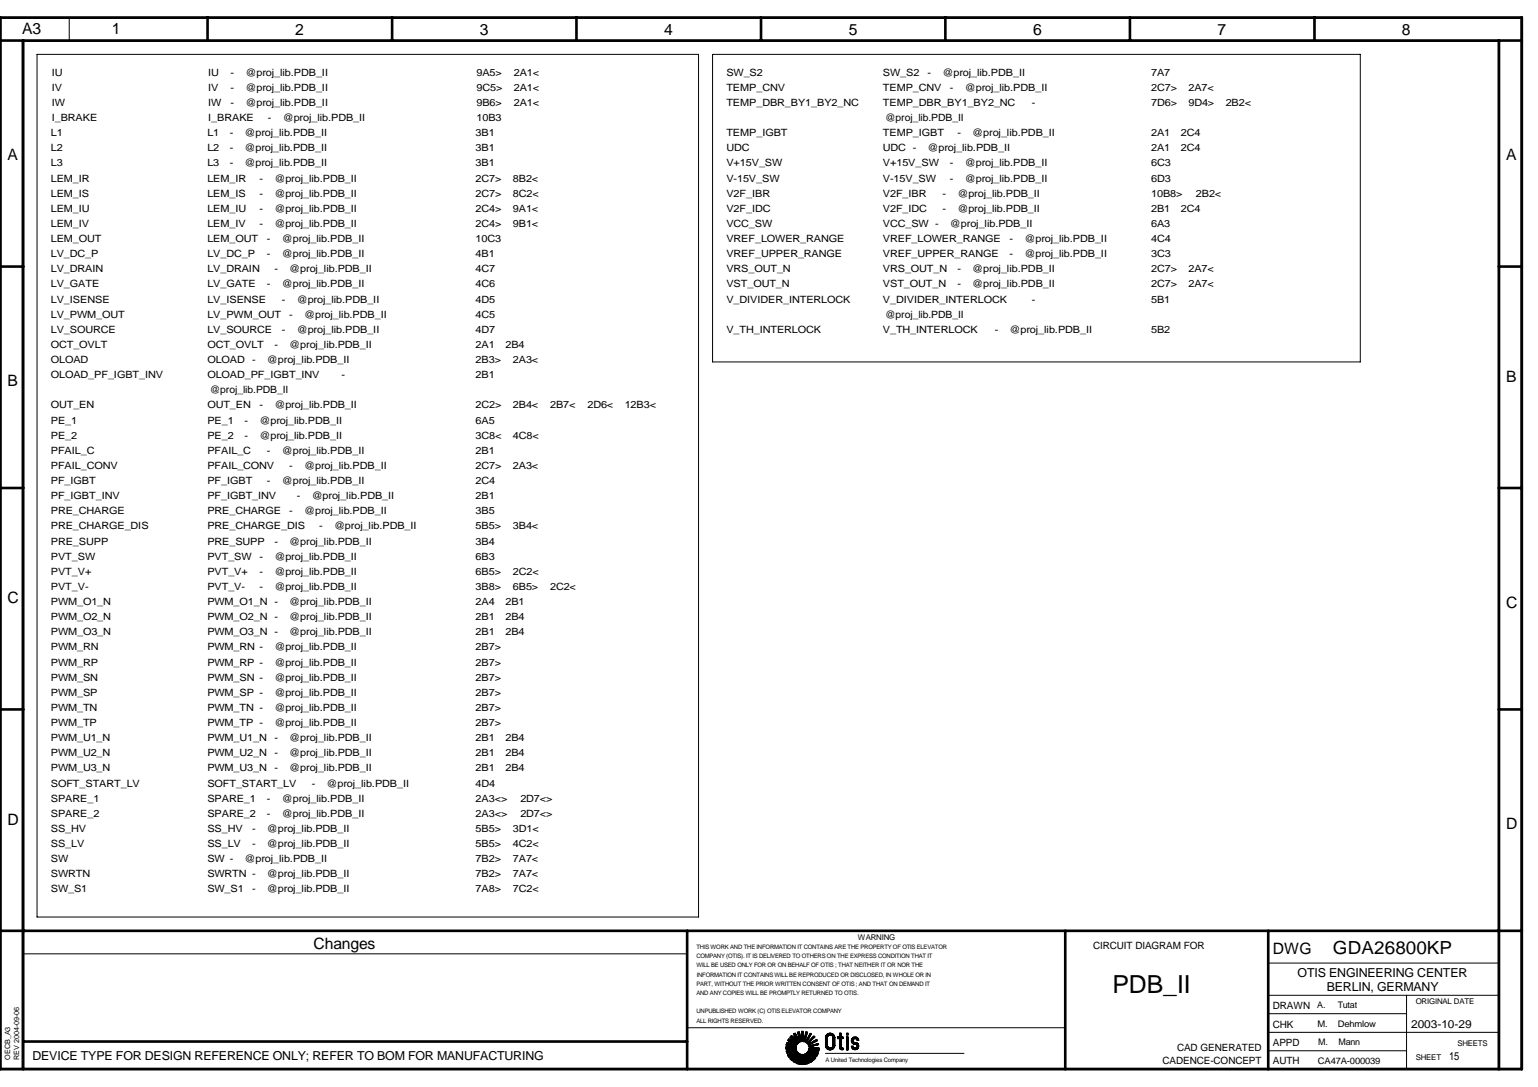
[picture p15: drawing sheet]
<svg xmlns="http://www.w3.org/2000/svg" width="297mm" height="210mm" viewBox="0 0 297 210" stroke-linecap="round" stroke-linejoin="round" font-family="sans-serif">
<defs><g id="words">
<text font-size="4.8" x="214.8" y="191.8">PDB_II</text>
<text font-size="3.5" x="257.4" y="184.2">GDA26800KP</text>
<g font-size="3">
<text x="4.3" y="6.6">A3</text>
<text x="21.6" y="6.6">1</text>
<text x="57" y="6.7">2</text>
<text x="92.7" y="6.7">3</text>
<text x="128.3" y="6.7">4</text>
<text x="163.9" y="6.7">5</text>
<text x="199.5" y="6.7">6</text>
<text x="235.2" y="6.7">7</text>
<text x="270.8" y="6.7">8</text>
<text x="1.4" y="30.9">A</text>
<text x="290.9" y="30.9">A</text>
<text x="1.4" y="74.6">B</text>
<text x="290.9" y="73.7">B</text>
<text x="1.4" y="116.5">C</text>
<text x="290.9" y="117.3">C</text>
<text x="1.4" y="159.2">D</text>
<text x="290.9" y="160.1">D</text>
<text x="60.6" y="183.3">Changes</text>
<text x="245.8" y="184.1">DWG</text>
</g>
<g font-size="2.4">
<text x="250.6" y="188.6">OTIS ENGINEERING CENTER</text>
<text x="256.2" y="191.3">BERLIN, GERMANY</text>
<text x="6.3" y="204.7">DEVICE TYPE FOR DESIGN REFERENCE ONLY; REFER TO BOM FOR MANUFACTURING</text>
</g>
<g font-size="2.2">
<text x="272.5" y="198.5">2003-10-29</text>
<text x="279.9" y="204.7">15</text>
</g>
<g font-size="1.9">
<text x="10" y="17.5">IV</text>
<text x="10" y="14.6">IU</text>
<text x="40.2" y="17.5">IV</text>
<text x="40.2" y="14.6">IU</text>
<text x="44.5" y="17.5">-</text>
<text x="44.5" y="14.6">-</text>
<text x="47.4" y="17.5">@proj_lib.PDB_II</text>
<text x="47.4" y="14.6">@proj_lib.PDB_II</text>
<text x="92" y="17.5">9C5&gt;</text>
<text x="92" y="14.6">9A5&gt;</text>
<text x="99.2" y="17.5">2A1&lt;</text>
<text x="99.2" y="14.6">2A1&lt;</text>
<text x="140.3" y="17.5">TEMP_CNV</text>
<text x="140.3" y="14.6">SW_S2</text>
<text x="170.5" y="14.6">SW_S2</text>
<text x="170.5" y="17.5">TEMP_CNV</text>
<text x="179.2" y="14.6">-</text>
<text x="182" y="14.6">@proj_lib.PDB_II</text>
<text x="183.5" y="17.5">-</text>
<text x="186.3" y="17.5">@proj_lib.PDB_II</text>
<text x="222.3" y="14.6">7A7</text>
<text x="222.3" y="17.5">2C7&gt;</text>
<text x="229.5" y="17.5">2A7&lt;</text>
<text x="10" y="23.4">I_BRAKE</text>
<text x="10" y="20.4">IW</text>
<text x="40.2" y="20.4">IW</text>
<text x="40.2" y="23.4">I_BRAKE</text>
<text x="44.5" y="20.4">-</text>
<text x="47.4" y="20.4">@proj_lib.PDB_II</text>
<text x="51.7" y="23.4">-</text>
<text x="54.6" y="23.4">@proj_lib.PDB_II</text>
<text x="92" y="20.4">9B6&gt;</text>
<text x="92" y="23.4">10B3</text>
<text x="99.2" y="20.4">2A1&lt;</text>
<text x="140.3" y="20.4">TEMP_DBR_BY1_BY2_NC</text>
<text x="170.5" y="20.4">TEMP_DBR_BY1_BY2_NC</text>
<text x="170.9" y="23.4">@proj_lib.PDB_II</text>
<text x="199.3" y="20.4">-</text>
<text x="222.3" y="20.4">7D6&gt;</text>
<text x="229.5" y="20.4">9D4&gt;</text>
<text x="236.7" y="20.4">2B2&lt;</text>
<text x="9.8" y="29.2">L2</text>
<text x="9.8" y="26.3">L1</text>
<text x="40" y="29.2">L2</text>
<text x="40" y="26.3">L1</text>
<text x="44.4" y="29.2">-</text>
<text x="44.4" y="26.3">-</text>
<text x="47.2" y="29.2">@proj_lib.PDB_II</text>
<text x="47.2" y="26.3">@proj_lib.PDB_II</text>
<text x="91.9" y="29.2">3B1</text>
<text x="91.9" y="26.3">3B1</text>
<text x="140.3" y="29.2">UDC</text>
<text x="140.3" y="26.3">TEMP_IGBT</text>
<text x="170.5" y="26.3">TEMP_IGBT</text>
<text x="170.5" y="29.2">UDC -</text>
<text x="179.2" y="29.2">@proj_lib.PDB_II</text>
<text x="184.9" y="26.3">-</text>
<text x="187.8" y="26.3">@proj_lib.PDB_II</text>
<text x="222.3" y="26.3">2A1</text>
<text x="222.3" y="29.2">2A1</text>
<text x="228.1" y="26.3">2C4</text>
<text x="228.1" y="29.2">2C4</text>
<text x="9.8" y="35.1">LEM_IR</text>
<text x="9.8" y="32.1">L3</text>
<text x="40" y="35.1">LEM_IR</text>
<text x="40" y="32.1">L3</text>
<text x="44.4" y="32.1">-</text>
<text x="47.2" y="32.1">@proj_lib.PDB_II</text>
<text x="50.1" y="35.1">-</text>
<text x="53" y="35.1">@proj_lib.PDB_II</text>
<text x="91.9" y="35.1">2C7&gt;</text>
<text x="91.9" y="32.1">3B1</text>
<text x="99.1" y="35.1">8B2&lt;</text>
<text x="140.3" y="35.1">V-15V_SW</text>
<text x="140.3" y="32.1">V+15V_SW</text>
<text x="170.5" y="32.1">V+15V_SW</text>
<text x="170.5" y="35.1">V-15V_SW</text>
<text x="183.5" y="32.1">-</text>
<text x="183.5" y="35.1">-</text>
<text x="186.3" y="35.1">@proj_lib.PDB_II</text>
<text x="186.3" y="32.1">@proj_lib.PDB_II</text>
<text x="222.3" y="32.1">6C3</text>
<text x="222.3" y="35.1">6D3</text>
<text x="9.8" y="40.9">LEM_IU</text>
<text x="9.8" y="38">LEM_IS</text>
<text x="40" y="40.9">LEM_IU</text>
<text x="40" y="38">LEM_IS</text>
<text x="50.1" y="40.9">-</text>
<text x="50.1" y="38">-</text>
<text x="53" y="40.9">@proj_lib.PDB_II</text>
<text x="53" y="38">@proj_lib.PDB_II</text>
<text x="91.9" y="40.9">2C4&gt;</text>
<text x="91.9" y="38">2C7&gt;</text>
<text x="99.1" y="40.9">9A1&lt;</text>
<text x="99.1" y="38">8C2&lt;</text>
<text x="140.3" y="40.9">V2F_IDC</text>
<text x="140.3" y="38">V2F_IBR</text>
<text x="170.5" y="38">V2F_IBR</text>
<text x="170.5" y="40.9">V2F_IDC</text>
<text x="182" y="38">-</text>
<text x="182" y="40.9">-</text>
<text x="184.9" y="38">@proj_lib.PDB_II</text>
<text x="184.9" y="40.9">@proj_lib.PDB_II</text>
<text x="222.3" y="38">10B8&gt;</text>
<text x="222.3" y="40.9">2B1</text>
<text x="228.1" y="40.9">2C4</text>
<text x="231" y="38">2B2&lt;</text>
<text x="9.8" y="46.7">LEM_OUT</text>
<text x="9.8" y="43.8">LEM_IV</text>
<text x="40" y="43.8">LEM_IV</text>
<text x="40" y="46.7">LEM_OUT</text>
<text x="50.1" y="43.8">-</text>
<text x="51.6" y="46.7">-</text>
<text x="53" y="43.8">@proj_lib.PDB_II</text>
<text x="54.4" y="46.7">@proj_lib.PDB_II</text>
<text x="91.9" y="43.8">2C4&gt;</text>
<text x="91.9" y="46.7">10C3</text>
<text x="99.1" y="43.8">9B1&lt;</text>
<text x="140.3" y="46.7">VREF_LOWER_RANGE</text>
<text x="140.3" y="43.8">VCC_SW</text>
<text x="170.5" y="46.7">VREF_LOWER_RANGE</text>
<text x="170.5" y="43.8">VCC_SW -</text>
<text x="183.5" y="43.8">@proj_lib.PDB_II</text>
<text x="195" y="46.7">-</text>
<text x="197.9" y="46.7">@proj_lib.PDB_II</text>
<text x="222.3" y="43.8">6A3</text>
<text x="222.3" y="46.7">4C4</text>
<text x="9.8" y="52.6">LV_DRAIN</text>
<text x="9.8" y="49.7">LV_DC_P</text>
<text x="40" y="49.7">LV_DC_P</text>
<text x="40" y="52.6">LV_DRAIN</text>
<text x="51.6" y="49.7">-</text>
<text x="53" y="52.6">-</text>
<text x="54.4" y="49.7">@proj_lib.PDB_II</text>
<text x="55.9" y="52.6">@proj_lib.PDB_II</text>
<text x="91.9" y="52.6">4C7</text>
<text x="91.9" y="49.7">4B1</text>
<text x="140.3" y="52.6">VRS_OUT_N</text>
<text x="140.3" y="49.7">VREF_UPPER_RANGE</text>
<text x="170.5" y="52.6">VRS_OUT_N</text>
<text x="170.5" y="49.7">VREF_UPPER_RANGE</text>
<text x="184.9" y="52.6">-</text>
<text x="187.8" y="52.6">@proj_lib.PDB_II</text>
<text x="195" y="49.7">-</text>
<text x="197.9" y="49.7">@proj_lib.PDB_II</text>
<text x="222.3" y="52.6">2C7&gt;</text>
<text x="222.3" y="49.7">3C3</text>
<text x="229.5" y="52.6">2A7&lt;</text>
<text x="9.8" y="58.4">LV_ISENSE</text>
<text x="9.8" y="55.5">LV_GATE</text>
<text x="40" y="58.4">LV_ISENSE</text>
<text x="40" y="55.5">LV_GATE</text>
<text x="51.6" y="55.5">-</text>
<text x="54.4" y="58.4">-</text>
<text x="54.4" y="55.5">@proj_lib.PDB_II</text>
<text x="57.3" y="58.4">@proj_lib.PDB_II</text>
<text x="91.9" y="58.4">4D5</text>
<text x="91.9" y="55.5">4C6</text>
<text x="140.3" y="58.4">V_DIVIDER_INTERLOCK</text>
<text x="140.3" y="55.5">VST_OUT_N</text>
<text x="170.5" y="55.5">VST_OUT_N</text>
<text x="170.5" y="58.4">V_DIVIDER_INTERLOCK</text>
<text x="184.9" y="55.5">-</text>
<text x="187.8" y="55.5">@proj_lib.PDB_II</text>
<text x="199.3" y="58.4">-</text>
<text x="222.3" y="58.4">5B1</text>
<text x="222.3" y="55.5">2C7&gt;</text>
<text x="229.5" y="55.5">2A7&lt;</text>
<text x="9.8" y="64.3">LV_SOURCE</text>
<text x="9.8" y="61.3">LV_PWM_OUT</text>
<text x="40" y="61.3">LV_PWM_OUT</text>
<text x="40" y="64.3">LV_SOURCE</text>
<text x="54.4" y="64.3">-</text>
<text x="55.9" y="61.3">-</text>
<text x="57.3" y="64.3">@proj_lib.PDB_II</text>
<text x="58.8" y="61.3">@proj_lib.PDB_II</text>
<text x="91.9" y="61.3">4C5</text>
<text x="91.9" y="64.3">4D7</text>
<text x="140.3" y="64.3">V_TH_INTERLOCK</text>
<text x="170.5" y="64.3">V_TH_INTERLOCK</text>
<text x="170.9" y="61.3">@proj_lib.PDB_II</text>
<text x="192.1" y="64.3">-</text>
<text x="195" y="64.3">@proj_lib.PDB_II</text>
<text x="222.3" y="64.3">5B2</text>
<text x="9.8" y="70.1">OLOAD</text>
<text x="9.8" y="67.2">OCT_OVLT</text>
<text x="40" y="70.1">OLOAD</text>
<text x="40" y="67.2">OCT_OVLT</text>
<text x="48.7" y="70.1">-</text>
<text x="51.6" y="70.1">@proj_lib.PDB_II</text>
<text x="53" y="67.2">-</text>
<text x="55.9" y="67.2">@proj_lib.PDB_II</text>
<text x="91.9" y="70.1">2B3&gt;</text>
<text x="91.9" y="67.2">2A1</text>
<text x="97.6" y="67.2">2B4</text>
<text x="99.1" y="70.1">2A3&lt;</text>
<text x="9.8" y="73">OLOAD_PF_IGBT_INV</text>
<text x="40" y="73">OLOAD_PF_IGBT_INV</text>
<text x="40.5" y="75.9">@proj_lib.PDB_II</text>
<text x="66" y="73">-</text>
<text x="91.9" y="73">2B1</text>
<text x="9.8" y="81.8">PE_1</text>
<text x="9.8" y="78.9">OUT_EN</text>
<text x="40" y="78.9">OUT_EN</text>
<text x="40" y="81.8">PE_1</text>
<text x="47.2" y="81.8">-</text>
<text x="50.1" y="78.9">-</text>
<text x="50.1" y="81.8">@proj_lib.PDB_II</text>
<text x="53" y="78.9">@proj_lib.PDB_II</text>
<text x="91.9" y="78.9">2C2&gt;</text>
<text x="91.9" y="81.8">6A5</text>
<text x="99.1" y="78.9">2B4&lt;</text>
<text x="106.3" y="78.9">2B7&lt;</text>
<text x="113.5" y="78.9">2D6&lt;</text>
<text x="120.6" y="78.9">12B3&lt;</text>
<text x="9.8" y="87.6">PFAIL_C</text>
<text x="9.8" y="84.7">PE_2</text>
<text x="40" y="87.6">PFAIL_C</text>
<text x="40" y="84.7">PE_2</text>
<text x="47.2" y="84.7">-</text>
<text x="50.1" y="84.7">@proj_lib.PDB_II</text>
<text x="51.6" y="87.6">-</text>
<text x="54.4" y="87.6">@proj_lib.PDB_II</text>
<text x="91.9" y="87.6">2B1</text>
<text x="91.9" y="84.7">3C8&lt;</text>
<text x="99.1" y="84.7">4C8&lt;</text>
<text x="9.8" y="93.5">PF_IGBT</text>
<text x="9.8" y="90.6">PFAIL_CONV</text>
<text x="40" y="93.5">PF_IGBT</text>
<text x="40" y="90.6">PFAIL_CONV</text>
<text x="51.6" y="93.5">-</text>
<text x="54.4" y="93.5">@proj_lib.PDB_II</text>
<text x="55.9" y="90.6">-</text>
<text x="58.8" y="90.6">@proj_lib.PDB_II</text>
<text x="91.9" y="90.6">2C7&gt;</text>
<text x="91.9" y="93.5">2C4</text>
<text x="99.1" y="90.6">2A3&lt;</text>
<text x="9.8" y="99.3">PRE_CHARGE</text>
<text x="9.8" y="96.4">PF_IGBT_INV</text>
<text x="40" y="99.3">PRE_CHARGE</text>
<text x="40" y="96.4">PF_IGBT_INV</text>
<text x="55.9" y="99.3">-</text>
<text x="57.3" y="96.4">-</text>
<text x="58.8" y="99.3">@proj_lib.PDB_II</text>
<text x="60.2" y="96.4">@proj_lib.PDB_II</text>
<text x="91.9" y="99.3">3B5</text>
<text x="91.9" y="96.4">2B1</text>
<text x="9.8" y="105.2">PRE_SUPP</text>
<text x="9.8" y="102.2">PRE_CHARGE_DIS</text>
<text x="40" y="105.2">PRE_SUPP</text>
<text x="40" y="102.2">PRE_CHARGE_DIS</text>
<text x="53" y="105.2">-</text>
<text x="55.9" y="105.2">@proj_lib.PDB_II</text>
<text x="61.6" y="102.2">-</text>
<text x="64.5" y="102.2">@proj_lib.PDB_II</text>
<text x="91.9" y="105.2">3B4</text>
<text x="91.9" y="102.2">5B5&gt;</text>
<text x="99.1" y="102.2">3B4&lt;</text>
<text x="9.8" y="113.9">PVT_V-</text>
<text x="9.8" y="111">PVT_V+</text>
<text x="9.8" y="108.1">PVT_SW</text>
<text x="40" y="113.9">PVT_V-</text>
<text x="40" y="111">PVT_V+</text>
<text x="40" y="108.1">PVT_SW</text>
<text x="50.1" y="108.1">-</text>
<text x="50.1" y="113.9">-</text>
<text x="50.1" y="111">-</text>
<text x="53" y="108.1">@proj_lib.PDB_II</text>
<text x="53" y="113.9">@proj_lib.PDB_II</text>
<text x="53" y="111">@proj_lib.PDB_II</text>
<text x="91.9" y="108.1">6B3</text>
<text x="91.9" y="113.9">3B8&gt;</text>
<text x="91.9" y="111">6B5&gt;</text>
<text x="99.1" y="113.9">6B5&gt;</text>
<text x="99.1" y="111">2C2&lt;</text>
<text x="106.3" y="113.9">2C2&lt;</text>
<text x="9.8" y="119.8">PWM_O2_N</text>
<text x="9.8" y="116.8">PWM_O1_N</text>
<text x="40" y="119.8">PWM_O2_N -</text>
<text x="40" y="116.8">PWM_O1_N -</text>
<text x="55.9" y="119.8">@proj_lib.PDB_II</text>
<text x="55.9" y="116.8">@proj_lib.PDB_II</text>
<text x="91.9" y="119.8">2B1</text>
<text x="91.9" y="116.8">2A4</text>
<text x="97.6" y="119.8">2B4</text>
<text x="97.6" y="116.8">2B1</text>
<text x="9.8" y="125.6">PWM_RN</text>
<text x="9.8" y="122.7">PWM_O3_N</text>
<text x="40" y="125.6">PWM_RN -</text>
<text x="40" y="122.7">PWM_O3_N -</text>
<text x="53" y="125.6">@proj_lib.PDB_II</text>
<text x="55.9" y="122.7">@proj_lib.PDB_II</text>
<text x="91.9" y="125.6">2B7&gt;</text>
<text x="91.9" y="122.7">2B1</text>
<text x="97.6" y="122.7">2B4</text>
<text x="9.8" y="131.4">PWM_SN</text>
<text x="9.8" y="128.5">PWM_RP</text>
<text x="40" y="131.4">PWM_SN -</text>
<text x="40" y="128.5">PWM_RP -</text>
<text x="53" y="131.4">@proj_lib.PDB_II</text>
<text x="53" y="128.5">@proj_lib.PDB_II</text>
<text x="91.9" y="131.4">2B7&gt;</text>
<text x="91.9" y="128.5">2B7&gt;</text>
<text x="9.8" y="137.3">PWM_TN</text>
<text x="9.8" y="134.4">PWM_SP</text>
<text x="40" y="134.4">PWM_SP -</text>
<text x="40" y="137.3">PWM_TN -</text>
<text x="53" y="134.4">@proj_lib.PDB_II</text>
<text x="53" y="137.3">@proj_lib.PDB_II</text>
<text x="91.9" y="134.4">2B7&gt;</text>
<text x="91.9" y="137.3">2B7&gt;</text>
<text x="9.8" y="143.1">PWM_U1_N</text>
<text x="9.8" y="140.2">PWM_TP</text>
<text x="40" y="143.1">PWM_U1_N</text>
<text x="40" y="140.2">PWM_TP -</text>
<text x="53" y="143.1">-</text>
<text x="53" y="140.2">@proj_lib.PDB_II</text>
<text x="55.9" y="143.1">@proj_lib.PDB_II</text>
<text x="91.9" y="140.2">2B7&gt;</text>
<text x="91.9" y="143.1">2B1</text>
<text x="97.6" y="143.1">2B4</text>
<text x="9.8" y="149">PWM_U3_N</text>
<text x="9.8" y="146">PWM_U2_N</text>
<text x="40" y="149">PWM_U3_N</text>
<text x="40" y="146">PWM_U2_N</text>
<text x="53" y="149">-</text>
<text x="53" y="146">-</text>
<text x="55.9" y="149">@proj_lib.PDB_II</text>
<text x="55.9" y="146">@proj_lib.PDB_II</text>
<text x="91.9" y="149">2B1</text>
<text x="91.9" y="146">2B1</text>
<text x="97.6" y="149">2B4</text>
<text x="97.6" y="146">2B4</text>
<text x="9.8" y="154.8">SPARE_1</text>
<text x="9.8" y="151.9">SOFT_START_LV</text>
<text x="40" y="151.9">SOFT_START_LV</text>
<text x="40" y="154.8">SPARE_1</text>
<text x="51.6" y="154.8">-</text>
<text x="54.4" y="154.8">@proj_lib.PDB_II</text>
<text x="60.2" y="151.9">-</text>
<text x="63.1" y="151.9">@proj_lib.PDB_II</text>
<text x="91.9" y="151.9">4D4</text>
<text x="91.9" y="154.8">2A3&lt;&gt;</text>
<text x="100.5" y="154.8">2D7&lt;&gt;</text>
<text x="9.8" y="160.7">SS_HV</text>
<text x="9.8" y="157.7">SPARE_2</text>
<text x="40" y="160.7">SS_HV</text>
<text x="40" y="157.7">SPARE_2</text>
<text x="48.7" y="160.7">-</text>
<text x="51.6" y="160.7">@proj_lib.PDB_II</text>
<text x="51.6" y="157.7">-</text>
<text x="54.4" y="157.7">@proj_lib.PDB_II</text>
<text x="91.9" y="160.7">5B5&gt;</text>
<text x="91.9" y="157.7">2A3&lt;&gt;</text>
<text x="99.1" y="160.7">3D1&lt;</text>
<text x="100.5" y="157.7">2D7&lt;&gt;</text>
<text x="9.8" y="166.5">SW</text>
<text x="9.8" y="163.6">SS_LV</text>
<text x="40" y="163.6">SS_LV</text>
<text x="40" y="166.5">SW -</text>
<text x="47.2" y="166.5">@proj_lib.PDB_II</text>
<text x="48.7" y="163.6">-</text>
<text x="51.6" y="163.6">@proj_lib.PDB_II</text>
<text x="91.9" y="163.6">5B5&gt;</text>
<text x="91.9" y="166.5">7B2&gt;</text>
<text x="99.1" y="163.6">4C2&lt;</text>
<text x="99.1" y="166.5">7A7&lt;</text>
<text x="9.8" y="172.3">SW_S1</text>
<text x="9.8" y="169.4">SWRTN</text>
<text x="40" y="172.3">SW_S1</text>
<text x="40" y="169.4">SWRTN -</text>
<text x="48.7" y="172.3">-</text>
<text x="51.6" y="172.3">@proj_lib.PDB_II</text>
<text x="51.6" y="169.4">@proj_lib.PDB_II</text>
<text x="91.9" y="172.3">7A8&gt;</text>
<text x="91.9" y="169.4">7B2&gt;</text>
<text x="99.1" y="172.3">7C2&lt;</text>
<text x="99.1" y="169.4">7A7&lt;</text>
<text x="211.1" y="183.3">CIRCUIT DIAGRAM FOR</text>
<text x="245.8" y="194.8">DRAWN</text>
<text x="227.3" y="202.9">CAD GENERATED</text>
<text x="245.8" y="198.4">CHK</text>
<text x="245.8" y="202">APPD</text>
<text x="224.5" y="205.5">CADENCE-CONCEPT</text>
<text x="245.8" y="205.5">AUTH</text>
</g>
<g font-size="1.7">
<text x="254.4" y="194.7">A.</text>
<text x="258.4" y="194.7">Tutat</text>
<text x="254.5" y="198.3">M.</text>
<text x="254.6" y="201.8">M.</text>
<text x="258.4" y="198.3">Dehmlow</text>
<text x="258.5" y="201.8">Mann</text>
<text x="254.5" y="205.4">CA47A-000039</text>
</g>
<g font-size="1.5">
<text x="165.7" y="181.5">WARNING</text>
<text x="273.4" y="193.9">ORIGINAL DATE</text>
<text x="281.5" y="202">SHEETS</text>
<text x="273.4" y="204.6">SHEET</text>
</g>
<g font-size="1.4">
<text x="1.9" y="204.7" transform="rotate(-90 1.9 204.7)">OECB_A3</text>
<text x="3.7" y="204.7" transform="rotate(-90 3.7 204.7)">REV 2004-09-06</text>
</g>
<g font-size="1.2">
<text x="134.5" y="185">COMPANY (OTIS). IT IS DELIVERED TO OTHERS ON THE EXPRESS CONDITION THAT IT</text>
<text x="134.5" y="183.3">THIS WORK AND THE INFORMATION IT CONTAINS ARE THE PROPERTY OF OTIS ELEVATOR</text>
<text x="134.5" y="190.4">PART, WITHOUT THE PRIOR WRITTEN CONSENT OF OTIS ; AND THAT ON DEMAND IT</text>
<text x="134.5" y="186.8">WILL BE USED ONLY FOR OR ON BEHALF OF OTIS ; THAT NEITHER IT OR NOR THE</text>
<text x="134.6" y="188.6">INFORMATION IT CONTAINS WILL BE REPRODUCED OR DISCLOSED, IN WHOLE OR IN</text>
<text x="134.5" y="192.2">AND ANY COPIES WILL BE PROMPTLY RETURNED TO OTIS.</text>
<text x="134.5" y="195.7">UNPUBLISHED WORK (C) OTIS ELEVATOR COMPANY</text>
<text x="134.5" y="197.5">ALL RIGHTS RESERVED.</text>
<text x="159.4" y="205.1">A United Technologies Company</text>
</g>
</g></defs>
<g fill="none" stroke="#000" stroke-width=".51">
<path d="M0 3.4h293.9v203.1h-293.9zM0 7.8h293.9M4.5 7.8v198.7M40.1 3.4v4.4M75.7 3.4v4.4M111.3 3.4v4.4M147 3.4v4.4M182.6 3.4v4.4M218.2 3.4v4.4M253.9 3.4v4.4M289.5 7.8v198.7M0 51.5h4.5"/>
<path d="M289.5 51.5h4.4M0 94.2h4.5M289.5 94.2h4.4M0 137h4.5M289.5 137h4.4M0 179.7h293.9M132.7 179.7v26.8M205.7 179.7v26.8M244.9 179.7v26.8M4.5 201.1h128.2"/>
</g>
<g fill="none" stroke="#000" stroke-width=".19">
<path d="M.2 3.6h293.5v202.7h-293.5zM7.2 10.5h127.7v166.6h-127.7zM13.4 3.4v4.4M137.6 10.5h125.1v59.4h-125.1zM4.5 184.2h128.2M132.7 198.5h73M153.2 199.6l.9 1.6-1.2-1.2M153.3 199.7h.4M153.3 199.6h.4M153.3 199.8h.5M153.4 199.6h.2M153.4 199.9h.4"/>
<path d="M153.4 200h.4M153.5 199.6h.1M153.5 199.5h.1M154 199.3h.4M154 199.4h.4M154.1 199.6h.4M154.1 199.6h.3M154.1 199.5h.3M154.1 199.7h.4M154.2 199.3h.1M154.2 199.8h.3M154.2 199.9h.3"/>
<path d="M154.2 200h.3M154.3 199.3h-.3l.5 1.8-.9-1.6M154.8 199.7h.3M154.8 199.6h.3M154.8 199.5h.3M154.8 199.3h.3M154.8 199.4h.3M154.8 199.2h.3M154.8 199.1v1.9l-.5-1.8M154.8 199.8h.3M154.8 199.9h.3M154.8 200h.3"/>
<path d="M154.9 199.1h.2v2M155.5 199.9h.3M155.5 200h.3M155.5 199.8h.3M155.6 199.7h.2M155.6 199.6h.2M155.6 199.6h.3M155.6 199.5h.3M155.6 199.3h.4M155.6 199.4h.3M155.7 199.3h.1M155.7 199.3h.2"/>
<path d="M155.7 199.2l-.5 1.9M156 199.3l-.6 1.8h-1.9M156.2 199.9h.3M156.2 200h.3M156.3 199.8h.3M156.3 199.9h.3M156.3 199.9h.2M156.3 199.8h.4M156.4 199.7h.3M156.4 199.6h.3l-1 1.7M156.4 199.6h.3M156.5 199.6h.1"/>
<path d="M156.5 199.5l-1 1.7h.2M159.6 199.9l-.1 .2M159.6 200h.4M159.6 199.9l-.1 .1h.5M159.6 199.9h.5M159.6 199.8l1.4 .1M159.6 199.9h1.4M159.7 199.8l-.1 .1M159.7 199.7l1.2 .1zM159.8 199.6h1M159.9 199.6h.9M159.9 199.6l-.1 .1"/>
<path d="M160 199.6h.7M160.1 199.6h.4M160.6 199.9l.5 .1M160.6 199.9h.5M160.7 200h.4M160.7 199.6l.1 .1M161 199.9l.2 .3M162.1 199.5v2.7h.4v-2.7M162.2 199.5v2.7M162.3 199.5v2.7M162.4 199.5v2.7M163.5 199.5v.4"/>
<path d="M163.6 199.5v.4M163.7 199.5v.4M163.8 199.5v.4M244.9 199.3h44.6M244.9 192.2h44.6M244.9 186h44.6M244.9 195.7h26.7M271.6 192.2v14.3M4.3 206.5v-198.5h285.3v198.5M151.8 202.6h2M151.8 202.1h2M151.8 202.2h2"/>
<path d="M151.8 202.3h2M151.8 202.4h2M151.8 202.5h2M151.8 201.7h2.2M151.8 201.8h2.1M151.8 201.7h2.1M151.8 201.6h1.4M151.8 203.1h2.2M151.8 203h2.1M151.9 201.5h.9M151.9 201.6h1.2M151.9 201.5h.8"/>
<path d="M151.9 203.1h2.1M151.9 203.2h2.1M151.9 203.3h.4M151.9 201.4h.3M151.9 201.4h.5M151.9 203.2h.7M151.9 203.3h.6M152 203.4h.1M152 203.4l1.2-.3-1.1 .7h1M152.1 200.9l1.4 .8-1.5-.4M152.1 200.9h.8M152.1 203.8h.8"/>
<path d="M152.1 202.9h1.7M152.1 203.8h.9M152.2 200.8h.5M152.2 200.9h.6M152.2 203.9h.7M152.2 203.7h1M152.2 200.7h.5M152.2 200.7h.4M152.2 201h.8M152.2 201h.9M152.2 204h.5M152.2 204h.4"/>
<path d="M152.2 202.9h1.6M152.3 200.7h.2M152.3 204.1h.2M152.3 203.6h5.6M152.3 200.6h.1M152.3 201h.8M152.3 204.1h.1M152.4 201.9h1.4M152.4 204.2l1-.6-.8 .9h.7M152.4 201.1h.8M152.4 203.6h2.3M152.5 201.1l.9 .1"/>
<path d="M152.5 201.9h1.3M152.5 202.8h1.3M152.6 203.5h1.9M152.6 200.2h.5M152.6 204.5h.6M152.6 204.4h.7M152.6 203.5h1.8M152.7 200.2h.4M152.7 200.3h.5M152.7 201.2h.8M152.7 204.4h.7M152.7 202.7h1.1"/>
<path d="M152.7 200.4h.6M152.7 200.1h.3M152.7 201.3h.8M152.7 202h1.1M152.7 204.3h.8M152.7 203.4h1.6M152.7 204.3h.7M152.7 200.4l.7 .1M152.7 204.6h.4M152.8 200h.1M152.8 201.3h.8M152.8 204.7h.3"/>
<path d="M152.8 204.3h4.7M152.8 204.7h.2M152.8 203.4h1.5M152.8 204.2h4.6M152.9 203.3h1.3M152.9 202h.9M152.9 204.8h.1M152.9 204.1h4.5M152.9 202.7h.9M152.9 200.6h.6M152.9 200.5h.6M152.9 201.4h1.4"/>
<path d="M152.9 204.8l.7-.7-.4 .9M152.9 203.3h1.2M152.9 204h4.4M153 200.7h.6M153 201.4h1.2M153 204h4.3M153 203.2h1.1M153 202.1h.8M153 204h4.2M153.1 202.6h.7M153.1 201.5h1M153.1 203.9h4.1"/>
<path d="M153.1 200.7h.6M153.1 200.8h.7M153.1 203.8h4.8M153.2 204.6h-.5M153.2 200.3h-.6l1.2 1.1-1.5-.8M153.2 200.9h.6M153.2 201.5h.8M153.2 202.6l-1.4 .3h2.1M153.2 205h.6M153.2 203.8h4.7M153.2 200.9h.7M153.2 201.6h.8"/>
<path d="M153.2 204.9h.6M153.2 203.7h4.7M153.3 204.8h.6M153.3 205.1h.5M153.3 204.9h.6M153.3 203.7h4.6M153.3 201h.6M153.3 204.8h.7M153.4 201h.6M153.4 204.6h3.3M153.4 204.7h3.3M153.4 204.7h.6"/>
<path d="M153.4 205.1h.3M153.4 201.6h.6M153.4 201h1.7M153.4 204.5h3.2M153.5 200h.4M153.5 201.1h1.9M153.5 205.2h.2M153.5 200.1h.4M153.5 204.5h3.1M153.5 204.4h3.1M153.5 200.2h.5M153.5 204.3h4"/>
<path d="M153.5 204.4h3M153.6 200.2h.4M153.6 200.3h.4M153.6 201.2h.9M153.6 205.2l.5-.7-.2 .9M153.6 201.3h.8M153.7 200.4h.4M153.7 200.4h.3M153.7 201.3h.6M153.7 200.4l.4 .1M153.8 200.6h.4M153.8 200.5h.4"/>
<path d="M153.8 200.7h.4M153.8 200.7h.5M153.9 200.7h.4M153.9 201.8h-2.1l1.6 .3M153.9 205.4h.6M153.9 200.8h.4M153.9 205.2h.6M153.9 205.3h.6M154 200.9h.4M154 200.9h.3M154 205.1h.5M154 205.2h.5"/>
<path d="M154 205h.6M154 205.1h.6M154 201h1.1M154 204.8h2.8M154 205.4h.5M154 204.8h2M154 204.9h.6M154.1 204.7h2.6M154.2 200h.4M154.3 200.2h.3M154.3 200.1h.3M154.3 200.3h.3"/>
<path d="M154.3 200.4h.4M154.3 200.4h.3M154.3 205.5h.1M154.3 200.6h.4M154.3 200.5h.4M154.4 200.7h.3M154.4 200.6h.3M154.4 200.8h.3M154.4 200.9h.7M154.4 205.5l.3-.8v.9M154.5 200.9h.6M154.7 205.2h.6"/>
<path d="M154.7 205.1h.6M154.7 205.5h.6M154.7 205.4h.6M154.7 204.9h1.3M154.7 205h.6M154.7 205.3h.6M154.8 200.6h.3M154.8 200.5h.3M154.8 200.4h.3M154.8 200.7h.3M154.8 200.2h.3M154.8 200.1h.3"/>
<path d="M154.8 200.3h.3M154.8 200.8h.3M154.9 205.6h.2M155.2 200.9h.3M155.2 201h.3M155.2 201h.2M155.3 200.8h.2M155.3 200.9h.2M155.3 200.7h.2M155.3 200.7h.3M155.4 200.6h.2M155.4 200.5h.2"/>
<path d="M155.4 205h.6M155.4 200.4h.2M155.4 200.4h.3M155.4 200.3h.3M155.4 200.2h.3M155.4 205.1h.6M155.4 205.2h.7M155.4 200.1h.3M155.5 205.3h.6M155.5 205.4h.6M155.5 203.5h2.5M155.5 205.4h.5"/>
<path d="M155.6 201.2h.2M155.6 201.3h.1M155.6 205.5h.1M155.6 205.5l-.3-.7v.8M155.6 203.5h2.4M155.6 201h.3M155.6 201.1h.2M155.6 203.4h2.4M155.7 201h.2M155.7 200.9h.3M155.7 200.8h.3M155.8 203.3h2.1"/>
<path d="M155.8 200.7h.3M155.8 201.4h.4M155.8 201.5h.3M155.9 200.6h.3M155.9 200.6h.2M155.9 203.2h1.9M155.9 200.5h.3M155.9 201.3h.3M155.9 203.2h1.8M156 201.3h.2M156 201.5h.1M156 200.4h.3"/>
<path d="M156 201.3h.3M156 203.1h2.1M156 200.3h.3M156 201.2h.3M156 204.8h.8M156.1 200.3h.2M156.1 200.2h.3M156.1 201.8h.2M156.1 201.7h.2M156.1 204.9h.7M156.1 202.9h2M156.1 203h2"/>
<path d="M156.1 205h.7M156.1 202.9h2.1M156.1 201.6h.4M156.2 200.1h.3M156.2 201.1h.3M156.2 202.8h2M156.2 205h.6M156.2 202.6h2M156.2 202.7h2M156.2 201h.3M156.2 202.1h.6M156.2 202.1h.3"/>
<path d="M156.2 201.6h.4M156.2 205.1h.5M156.2 205.1h.4M156.2 202.4h2M156.2 202.5h2M156.3 200.9h.4M156.3 201h.3M156.3 205.2h.1M156.3 201.5h.4M156.3 205.2h.2M156.3 202h.8M156.3 205.3l-.4-.6 .2 .7"/>
<path d="M156.4 200.9h.3M156.4 201.1l-.3 .1M156.5 200.7h.3M156.5 200.7h.4M156.5 201.4h.4M156.5 201.9h.8M156.5 201.4h.6M156.6 200.7h.3M156.6 201.9h.8M156.6 200.6h.4M156.6 204.4h.9M156.7 200.6h.3"/>
<path d="M156.7 204.4h.7M156.7 200.5h.3M156.7 201.3h.5M156.7 201.3h.4M156.7 204.5h.7M156.8 200.8h-.4M156.8 201.3h.5M156.8 200.4h.4M156.8 201.5h-.4M156.8 204.6h.5M156.9 200.4h.3M156.9 201.2h.5"/>
<path d="M156.9 200.3h.4M156.9 204.6h.3M157 200.3h.3M157 204.7h.2M157 200.2h.4l-1.4 1.4M157 204.8h.1l-.6-.5 .4 .6h-.8M157.1 200.2h.2M157.1 200.1h.2M157.1 201.1h.5M157.2 200.4l-.5 .1M157.2 201h.5M157.2 200l-1.4 1.4h.3"/>
<path d="M157.2 201.8h.7M157.2 201h.6M157.3 203.9h.5M157.3 201.7h.8l-1.9 .4h.2M157.3 201h.6l-1.7 .8M157.4 200.9h.5M157.4 201.7h.7M157.4 203.1l.6 .3h-2.3M157.5 200.9h.4M157.5 204h.3M157.6 200.8h.2M157.6 201.6h.5"/>
<path d="M157.6 201.1l-.6 .1M157.6 204h.1M157.6 200.7h.2M157.7 201.6h.4M157.7 204l-.6-.2 .5 .5h-4M157.7 200.7l-1.6 1h.3M157.8 201.8h-1.1M157.9 201.5h.2M158 203.5l-2.7 .1M158.1 201.5l-1.9 .5h.8M159.4 200.4h.4v1.4h-.4M159.4 200.4h.4"/>
<path d="M159.4 200.3h.4M159.4 201.9h.4M159.4 203.4h26.8M159.5 200.2v1.9M159.5 200.1v.1M159.5 200.4v1.4M159.5 202.1v.1M159.5 200.2h.3M159.5 200.2h.4M159.5 200.1h.4M159.5 202.1h.4M159.5 202h.3"/>
<path d="M159.5 202.2l.1 .2M159.5 202.1l.4 .1M159.6 200.4v1.4M159.6 202.4h.1M159.6 202.4h1.4M159.6 202.3h.5M159.7 202.5l.1 .1M159.7 200.4v1.4M159.7 202.4h1.3M159.7 202.5h1.2M159.8 202.6h1.1M159.8 200.4v1.4"/>
<path d="M159.9 202.6h.8M160 202.6h.7M160 202.2h-.5l.6 .1M160.1 202.7h.4M160.6 202.3h.5M160.7 200h.5M160.7 202.2h.4M160.7 202.2h.5M160.8 200.2h.4M160.8 200.1h.4M160.8 202.1h.4M160.8 202h.4"/>
<path d="M160.9 200.4h.3v1.4h-.3zM160.9 200.4h.3M160.9 200.3h.3M160.9 201.9h.3M160.9 202h.3M160.9 202.5l-1.1 .1M160.9 200.4v1.4M161 200.4v1.4M161.1 200.4v1.4M161.1 202.3l-.2 .2M161.1 202.2v.1M161.2 202.1l-.1 .1"/>
<path d="M161.2 200.4v1.4M161.2 202v.1M161.2 200.2v1.8M161.8 200.6h1M161.8 200.5h1M161.8 200.4h1M161.8 200.3h1M161.8 200.2h1M162.1 202.2h.4M162.1 202.3h.4M162.1 202.3h.5M162.1 202.4h.7"/>
<path d="M162.2 202.5h.6M162.3 202.6h.5M162.4 202.7h.4M162.5 202.7h.3M163.5 200.2v2.5M163.6 200.2v2.5M163.7 200.2v2.5M163.8 200.2v2.5M164.4 202.1h.4M164.4 200.8h.4M164.4 200.9h.4M164.4 201h.4"/>
<path d="M164.4 201.1h.4M164.4 202h.4M164.5 200.7h.3M164.5 200.7h.4M164.5 201.2h.4M164.5 201.3h.5M164.5 202.2h.3M164.5 202.3h.4M164.5 200.6h.5M164.5 201.3h.7M164.5 201.3h.9M164.5 202.3h.5"/>
<path d="M164.5 200.6h1.2M164.5 200.5h1.2M164.5 201.4h1M164.5 202.4h1.2M164.6 200.5h1.1M164.6 201.4h1M164.6 202.4h1.1M164.6 202.5h1.1M164.6 201.5h1.1M164.7 200.4h.9M164.7 202.6h.9M164.7 201.5h1"/>
<path d="M164.8 202.6h.7M164.8 200.3h.7M164.8 201.6h.9M164.9 202.7h.5M165 201.6h.8M165.1 200.2h.1M165.1 202.7h.1M165.3 200.6h.5M165.3 201.7h.5M165.3 202.3h.5M165.4 200.7h.4M165.4 202.3h.4"/>
<path d="M165.4 201.7h.4M165.4 202.2h.4M165.4 201.8h.4M165.5 200.7h.3M165.5 200.8h.4M165.5 201.8h.4M165.5 200.9h.4M165.5 201.9h.4M165.5 202.1h.4M165.5 202h.4M165.9 202.1l-.4 .1M244.9 202.9h26.7"/>
</g>
<use href="#words"/>
</svg>
